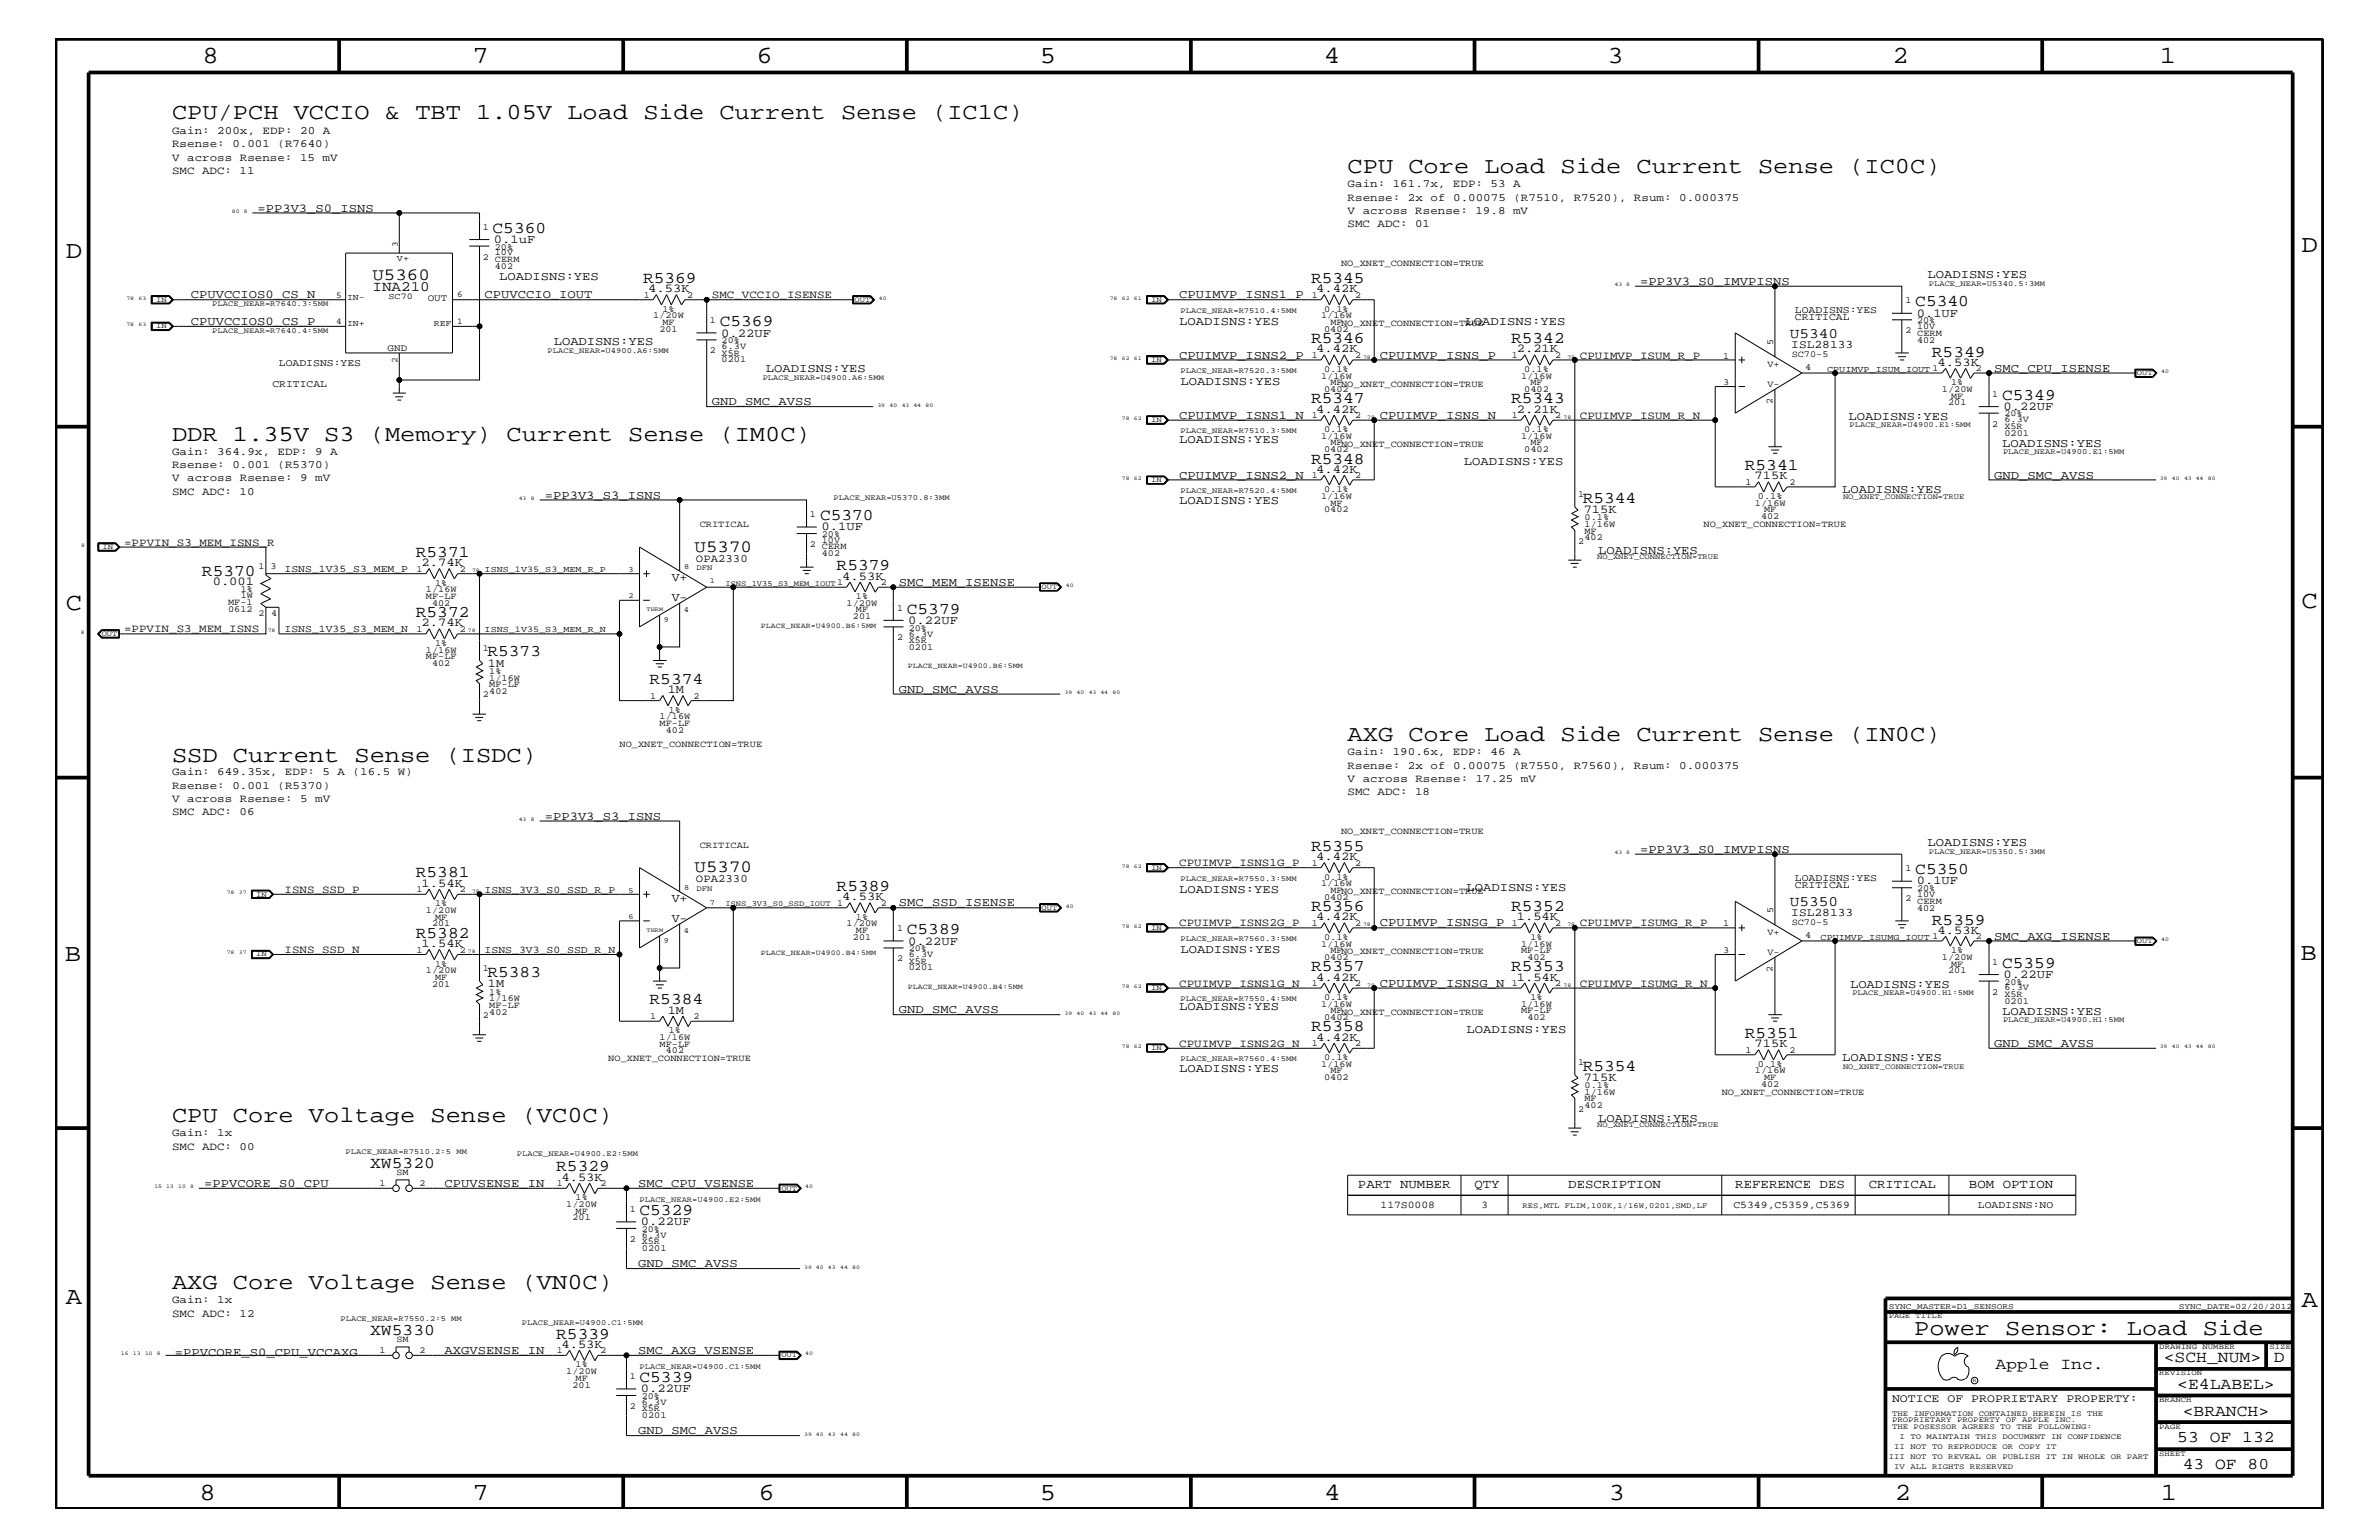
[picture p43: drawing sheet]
<svg xmlns="http://www.w3.org/2000/svg" width="432mm" height="279mm" viewBox="0 0 432 279" stroke-linecap="round" stroke-linejoin="round" font-family="sans-serif">
<defs><g id="words">
<g font-size="4.5">
<text x="36.7" y="11.5">8</text>
<text x="85.8" y="11.5">7</text>
<text x="137.3" y="11.5">6</text>
<text x="188.7" y="11.5">5</text>
<text x="240.3" y="11.5">4</text>
<text x="291.8" y="11.5">3</text>
<text x="343.5" y="11.5">2</text>
<text x="392" y="11.5">1</text>
<text x="11.9" y="46.8">D</text>
<text x="417.7" y="45.7">D</text>
<text x="11.9" y="110.6">C</text>
<text x="417.7" y="110.3">C</text>
<text x="11.8" y="174.3">B</text>
<text x="417.6" y="174.2">B</text>
<text x="11.9" y="236.7">A</text>
<text x="417.7" y="237.1">A</text>
<text x="36.2" y="272.1">8</text>
<text x="85.8" y="272.1">7</text>
<text x="137.7" y="272.1">6</text>
<text x="188.7" y="272.1">5</text>
<text x="240.4" y="272.1">4</text>
<text x="292" y="272.1">3</text>
<text x="343.9" y="272.1">2</text>
<text x="392.2" y="272.1">1</text>
</g>
<g font-size="4.1">
<text x="31.2" y="21.6">CPU/PCH VCCIO &amp; TBT 1.05V Load Side Current Sense (IC1C)</text>
<text x="244.6" y="31.4">CPU Core Load Side Current Sense (IC0C)</text>
<text x="31.2" y="80">DDR 1.35V S3 (Memory) Current Sense (IM0C)</text>
<text x="244.6" y="134.4">AXG Core Load Side Current Sense (IN0C)</text>
<text x="31.2" y="138.3">SSD Current Sense (ISDC)</text>
<text x="31.2" y="203.5">CPU Core Voltage Sense (VC0C)</text>
<text x="31.2" y="233.8">AXG Core Voltage Sense (VN0C)</text>
<text x="347.4" y="242.3">Power Sensor: Load Side</text>
</g>
<g font-size="3.1">
<text x="67.6" y="50.7">U5360</text>
<text x="126.1" y="100.1">U5370</text>
<text x="126.1" y="158.3">U5370</text>
</g>
<g font-size="3">
<text x="89.4" y="42.3">C5360</text>
<text x="116.7" y="51.3">R5369</text>
<text x="238" y="51.3">R5345</text>
<text x="130.6" y="59.2">C5369</text>
<text x="347.6" y="55.6">C5340</text>
<text x="238" y="62.3">R5346</text>
<text x="274.3" y="62.3">R5342</text>
<text x="350.6" y="64.7">R5349</text>
<text x="238" y="73.2">R5347</text>
<text x="274.3" y="73.2">R5343</text>
<text x="363.4" y="72.6">C5349</text>
<text x="238" y="84.1">R5348</text>
<text x="316.7" y="85.3">R5341</text>
<text x="148.8" y="94.3">C5370</text>
<text x="287.3" y="91.2">R5344</text>
<text x="75.5" y="101">R5371</text>
<text x="36.7" y="104.4">R5370</text>
<text x="151.8" y="103.5">R5379</text>
<text x="75.5" y="112">R5372</text>
<text x="164.6" y="111.4">C5379</text>
<text x="88.5" y="119.1">R5373</text>
<text x="117.9" y="124.1">R5374</text>
<text x="238" y="154.4">R5355</text>
<text x="75.5" y="159.2">R5381</text>
<text x="151.8" y="161.7">R5389</text>
<text x="347.6" y="158.6">C5350</text>
<text x="238" y="165.3">R5356</text>
<text x="274.3" y="165.3">R5352</text>
<text x="350.6" y="167.8">R5359</text>
<text x="75.5" y="170.1">R5382</text>
<text x="164.6" y="169.5">C5389</text>
<text x="88.5" y="177.3">R5383</text>
<text x="238" y="176.2">R5357</text>
<text x="274.3" y="176.2">R5353</text>
<text x="363.4" y="175.6">C5359</text>
<text x="117.9" y="182.2">R5384</text>
<text x="238" y="187.1">R5358</text>
<text x="316.7" y="188.3">R5351</text>
<text x="287.3" y="194.3">R5354</text>
<text x="67.2" y="211.9">XW5320</text>
<text x="101" y="212.5">R5329</text>
<text x="116.1" y="220.4">C5329</text>
<text x="67.2" y="242.2">XW5330</text>
<text x="101" y="242.9">R5339</text>
<text x="116.1" y="250.7">C5339</text>
<text x="362.2" y="248.4">Apple Inc.</text>
<text x="392.7" y="247.1">&lt;SCH_NUM&gt;</text>
<text x="395.2" y="252">&lt;E4LABEL&gt;</text>
<text x="412.7" y="247.1">D</text>
<text x="396.2" y="256.8">&lt;BRANCH&gt;</text>
<text x="395.2" y="261.6">53 OF 132</text>
<text x="396.2" y="266.6">43 OF 80</text>
</g>
<g font-size="2.6">
<text x="67.6" y="52.8">INA210</text>
<text x="324.9" y="61.3">U5340</text>
<text x="324.9" y="164.4">U5350</text>
</g>
<g font-size="2.3">
<text x="246.5" y="215.6">PART NUMBER</text>
<text x="267.6" y="215.6">QTY</text>
<text x="284.6" y="215.6">DESCRIPTION</text>
<text x="315" y="215.6">REFERENCE DES</text>
<text x="339.2" y="215.6">CRITICAL</text>
<text x="357.4" y="215.6">BOM OPTION</text>
</g>
<g font-size="2.2">
<text x="46.7" y="38.4">=PP3V3_S0_ISNS</text>
<text x="89.7" y="44.1">0.1uF</text>
<text x="90.6" y="50.7">LOADISNS:YES</text>
<text x="117.6" y="53">4.53K</text>
<text x="238.9" y="53">4.42K</text>
<text x="297.7" y="51.7">=PP3V3_S0_IMVPISNS</text>
<text x="349.8" y="50.5">LOADISNS:YES</text>
<text x="34.6" y="59">CPUVCCIOS0_CS_P</text>
<text x="34.6" y="54.1">CPUVCCIOS0_CS_N</text>
<text x="88" y="54.1">CPUVCCIO_IOUT</text>
<text x="214" y="59">LOADISNS:YES</text>
<text x="214" y="54.1">CPUIMVP_ISNS1_P</text>
<text x="266" y="59">LOADISNS:YES</text>
<text x="347.9" y="57.4">0.1UF</text>
<text x="100.5" y="62.6">LOADISNS:YES</text>
<text x="130.9" y="61.1">0.22UF</text>
<text x="214" y="65.1">CPUIMVP_ISNS2_P</text>
<text x="238.9" y="64">4.42K</text>
<text x="250.4" y="65.1">CPUIMVP_ISNS_P</text>
<text x="275.3" y="64">2.21K</text>
<text x="139" y="67.5">LOADISNS:YES</text>
<text x="214.3" y="69.9">LOADISNS:YES</text>
<text x="351.7" y="66.4">4.53K</text>
<text x="361.9" y="67.5">SMC_CPU_ISENSE</text>
<text x="129.2" y="73.5">GND_SMC_AVSS</text>
<text x="214" y="76">CPUIMVP_ISNS1_N</text>
<text x="238.9" y="74.9">4.42K</text>
<text x="250.4" y="76">CPUIMVP_ISNS_N</text>
<text x="275.3" y="74.9">2.21K</text>
<text x="335.5" y="76.2">LOADISNS:YES</text>
<text x="363.6" y="74.4">0.22UF</text>
<text x="214" y="80.3">LOADISNS:YES</text>
<text x="363.4" y="81.1">LOADISNS:YES</text>
<text x="214" y="86.9">CPUIMVP_ISNS2_N</text>
<text x="238.9" y="85.8">4.42K</text>
<text x="265.7" y="84.4">LOADISNS:YES</text>
<text x="318.5" y="87">715K</text>
<text x="334.3" y="89.5">LOADISNS:YES</text>
<text x="361.9" y="86.9">GND_SMC_AVSS</text>
<text x="98.9" y="90.5">=PP3V3_S3_ISNS</text>
<text x="214" y="91.5">LOADISNS:YES</text>
<text x="287.4" y="93.1">715K</text>
<text x="149.1" y="96.2">0.1UF</text>
<text x="290.1" y="100.4">LOADISNS:YES</text>
<text x="38.6" y="106.1">0.001</text>
<text x="76.5" y="102.7">2.74K</text>
<text x="121.9" y="105.4">V+</text>
<text x="152.9" y="105.2">4.53K</text>
<text x="163.2" y="106.3">SMC_MEM_ISENSE</text>
<text x="76.5" y="113.7">2.74K</text>
<text x="121.9" y="109.1">V-</text>
<text x="164.8" y="113.1">0.22UF</text>
<text x="88.6" y="120.9">1M</text>
<text x="121.2" y="125.8">1M</text>
<text x="163.2" y="125.7">GND_SMC_AVSS</text>
<text x="98.9" y="148.7">=PP3V3_S3_ISNS</text>
<text x="297.7" y="154.7">=PP3V3_S0_IMVPISNS</text>
<text x="349.8" y="153.5">LOADISNS:YES</text>
<text x="76.5" y="160.9">1.54K</text>
<text x="214" y="162">LOADISNS:YES</text>
<text x="238.9" y="156.1">4.42K</text>
<text x="266.2" y="161.7">LOADISNS:YES</text>
<text x="347.9" y="160.5">0.1UF</text>
<text x="121.9" y="167.2">V-</text>
<text x="121.9" y="163.6">V+</text>
<text x="152.9" y="163.4">4.53K</text>
<text x="163.2" y="164.5">SMC_SSD_ISENSE</text>
<text x="238.9" y="167">4.42K</text>
<text x="275.3" y="167">1.54K</text>
<text x="76.5" y="171.8">1.54K</text>
<text x="164.8" y="171.4">0.22UF</text>
<text x="214.3" y="172.9">LOADISNS:YES</text>
<text x="250.4" y="168.1">CPUIMVP_ISNSG_P</text>
<text x="351.7" y="169.4">4.53K</text>
<text x="361.9" y="170.5">SMC_AXG_ISENSE</text>
<text x="88.6" y="179.1">1M</text>
<text x="238.9" y="177.9">4.42K</text>
<text x="250.4" y="179">CPUIMVP_ISNSG_N</text>
<text x="275.3" y="177.9">1.54K</text>
<text x="335.8" y="179.3">LOADISNS:YES</text>
<text x="363.6" y="177.4">0.22UF</text>
<text x="121.2" y="184">1M</text>
<text x="163.2" y="183.8">GND_SMC_AVSS</text>
<text x="214" y="183.3">LOADISNS:YES</text>
<text x="363.4" y="184.1">LOADISNS:YES</text>
<text x="238.9" y="188.8">4.42K</text>
<text x="266.2" y="187.5">LOADISNS:YES</text>
<text x="318.5" y="190">715K</text>
<text x="362" y="189.9">GND_SMC_AVSS</text>
<text x="214" y="194.5">LOADISNS:YES</text>
<text x="287.4" y="196.1">715K</text>
<text x="334.3" y="192.6">LOADISNS:YES</text>
<text x="290.1" y="203.5">LOADISNS:YES</text>
<text x="37.1" y="215.3">=PPVCORE_S0_CPU</text>
<text x="80.7" y="215.3">CPUVSENSE_IN</text>
<text x="101.9" y="214.2">4.53K</text>
<text x="115.8" y="215.3">SMC_CPU_VSENSE</text>
<text x="116.3" y="222.3">0.22UF</text>
<text x="115.8" y="229.9">GND_SMC_AVSS</text>
<text x="31.7" y="246">=PPVCORE_S0_CPU_VCCAXG</text>
<text x="80.7" y="245.6">AXGVSENSE_IN</text>
<text x="101.9" y="244.5">4.53K</text>
<text x="115.8" y="245.6">SMC_AXG_VSENSE</text>
<text x="116.3" y="252.6">0.22UF</text>
<text x="115.8" y="260.2">GND_SMC_AVSS</text>
</g>
<g font-size="2.1">
<text x="325.1" y="63.1">ISL28133</text>
<text x="325.1" y="166.1">ISL28133</text>
<text x="343.4" y="254.4">NOTICE OF PROPRIETARY PROPERTY:</text>
</g>
<g font-size="2">
<text x="31.2" y="29.2">V across Rsense: 15 mV</text>
<text x="31.2" y="26.7">Rsense: 0.001 (R7640)</text>
<text x="31.2" y="24.3">Gain: 200x, EDP: 20 A</text>
<text x="31.2" y="31.6">SMC ADC: 11</text>
<text x="244.6" y="34">Gain: 161.7x, EDP: 53 A</text>
<text x="244.6" y="36.4">Rsense: 2x of 0.00075 (R7510, R7520), Rsum: 0.000375</text>
<text x="244.6" y="38.9">V across Rsense: 19.8 mV</text>
<text x="244.6" y="41.3">SMC ADC: 01</text>
<text x="129.2" y="54.1">SMC_VCCIO_ISENSE</text>
<text x="286.8" y="65.1">CPUIMVP_ISUM_R_P</text>
<text x="286.8" y="76">CPUIMVP_ISUM_R_N</text>
<text x="31.2" y="82.5">Gain: 364.9x, EDP: 9 A</text>
<text x="31.2" y="84.9">Rsense: 0.001 (R5370)</text>
<text x="31.2" y="87.3">V across Rsense: 9 mV</text>
<text x="31.2" y="89.8">SMC ADC: 10</text>
<text x="22.5" y="99">=PPVIN_S3_MEM_ISNS_R</text>
<text x="126.3" y="101.9">OPA2330</text>
<text x="22.5" y="114.8">=PPVIN_S3_MEM_ISNS</text>
<text x="244.6" y="137">Gain: 190.6x, EDP: 46 A</text>
<text x="31.2" y="140.7">Gain: 649.35x, EDP: 5 A (16.5 W)</text>
<text x="31.2" y="143.1">Rsense: 0.001 (R5370)</text>
<text x="244.6" y="141.9">V across Rsense: 17.25 mV</text>
<text x="244.6" y="139.5">Rsense: 2x of 0.00075 (R7550, R7560), Rsum: 0.000375</text>
<text x="31.2" y="145.6">V across Rsense: 5 mV</text>
<text x="31.2" y="147.9">SMC ADC: 06</text>
<text x="244.6" y="144.3">SMC ADC: 18</text>
<text x="51.6" y="162">ISNS_SSD_P</text>
<text x="126.3" y="160">OPA2330</text>
<text x="214" y="157.2">CPUIMVP_ISNS1G_P</text>
<text x="51.6" y="172.9">ISNS_SSD_N</text>
<text x="214" y="168.1">CPUIMVP_ISNS2G_P</text>
<text x="286.8" y="168.1">CPUIMVP_ISUMG_R_P</text>
<text x="214" y="179">CPUIMVP_ISNS1G_N</text>
<text x="286.8" y="179">CPUIMVP_ISUMG_R_N</text>
<text x="214" y="189.9">CPUIMVP_ISNS2G_N</text>
<text x="31.2" y="206.2">Gain: 1x</text>
<text x="31.2" y="208.6">SMC ADC: 00</text>
<text x="31.2" y="238.9">SMC ADC: 12</text>
<text x="31.2" y="236.4">Gain: 1x</text>
</g>
<g font-size="1.9">
<text x="325.8" y="56.8">LOADISNS:YES</text>
<text x="325.8" y="58">CRITICAL</text>
<text x="49.4" y="70.1">CRITICAL</text>
<text x="50.6" y="66.5">LOADISNS:YES</text>
<text x="51.6" y="103.8">ISNS_1V35_S3_MEM_P</text>
<text x="51.6" y="114.8">ISNS_1V35_S3_MEM_N</text>
<text x="88" y="162">ISNS_3V3_S0_SSD_R_P</text>
<text x="325.8" y="159.9">LOADISNS:YES</text>
<text x="325.8" y="161.1">CRITICAL</text>
<text x="88" y="172.9">ISNS_3V3_S0_SSD_R_N</text>
<text x="250.6" y="219.2">117S0008</text>
<text x="268.9" y="219.2">3</text>
<text x="314.6" y="219.2">C5349,C5359,C5369</text>
<text x="359" y="219.2">LOADISNS:NO</text>
</g>
<g font-size="1.8">
<text x="77.6" y="54.6">OUT</text>
<text x="70.4" y="63.6">GND</text>
</g>
<g font-size="1.7">
<text x="87.6" y="41.7">1</text>
<text x="87.6" y="47.1">2</text>
<text x="89.8" y="46.3">10V</text>
<text x="89.8" y="47.6">CERM</text>
<text x="89.8" y="45.3">20%</text>
<text x="89.8" y="48.8">402</text>
<text x="243.4" y="48.3">NO_XNET_CONNECTION=TRUE</text>
<text x="116.8" y="54">1</text>
<text x="118.5" y="57.8">1/20W</text>
<text x="120.2" y="59">MF</text>
<text x="120.2" y="56.6">1%</text>
<text x="124.7" y="54">2</text>
<text x="128.9" y="58.6">1</text>
<text x="238.1" y="54">1</text>
<text x="239.8" y="57.8">1/16W</text>
<text x="240.3" y="56.6">0.1%</text>
<text x="241.5" y="59">MFNO_XNET_CONNECTION=TRUE</text>
<text x="246" y="54">2</text>
<text x="345.9" y="55">1</text>
<text x="348" y="58.6">20%</text>
<text x="348" y="59.7">10V</text>
<text x="119.7" y="60.2">201</text>
<text x="128.9" y="64">2</text>
<text x="131" y="65.7">0201</text>
<text x="131" y="63.4">6.3V</text>
<text x="131" y="62.3">20%</text>
<text x="131" y="64.5">X5R</text>
<text x="238.1" y="64.9">1</text>
<text x="240.3" y="60.2">0402</text>
<text x="246" y="64.9">2</text>
<text x="274.4" y="64.9">1</text>
<text x="282.3" y="64.9">2</text>
<text x="312.8" y="65.1">1</text>
<text x="321.8" y="62.7" transform="rotate(-90 321.8 62.7)">5</text>
<text x="325.2" y="64.7">SC70-5</text>
<text x="345.9" y="60.4">2</text>
<text x="348" y="60.9">CERM</text>
<text x="348" y="62.2">402</text>
<text x="239.8" y="68.7">1/16W</text>
<text x="240.3" y="67.5">0.1%</text>
<text x="240.3" y="71.1">0402</text>
<text x="241.5" y="69.9">MFNO_XNET_CONNECTION=TRUE</text>
<text x="276.1" y="68.7">1/16W</text>
<text x="276.6" y="71.1">0402</text>
<text x="276.6" y="67.5">0.1%</text>
<text x="277.8" y="69.9">MF</text>
<text x="312.8" y="69.8">3</text>
<text x="320.8" y="66.7">V+</text>
<text x="320.8" y="70.3">V-</text>
<text x="327.7" y="67.1">4</text>
<text x="352.5" y="71.1">1/20W</text>
<text x="354.2" y="69.9">1%</text>
<text x="358.6" y="67.3">2</text>
<text x="361.6" y="72">1</text>
<text x="238.1" y="75.8">1</text>
<text x="246" y="75.8">2</text>
<text x="274.4" y="75.8">1</text>
<text x="282.3" y="75.8">2</text>
<text x="321.7" y="73.3" transform="rotate(-90 321.7 73.3)">2</text>
<text x="353.6" y="73.5">201</text>
<text x="354.2" y="72.3">MF</text>
<text x="361.6" y="77.4">2</text>
<text x="363.8" y="76.7">6.3V</text>
<text x="363.8" y="75.6">20%</text>
<text x="363.8" y="77.9">X5R</text>
<text x="239.8" y="79.6">1/16W</text>
<text x="240.3" y="78.3">0.1%</text>
<text x="240.3" y="82">0402</text>
<text x="241.5" y="80.8">MFNO_XNET_CONNECTION=TRUE</text>
<text x="276.1" y="79.6">1/16W</text>
<text x="276.6" y="82">0402</text>
<text x="276.6" y="78.3">0.1%</text>
<text x="277.8" y="80.8">MF</text>
<text x="363.8" y="79.1">0201</text>
<text x="238.1" y="86.7">1</text>
<text x="240.3" y="89.3">0.1%</text>
<text x="246" y="86.7">2</text>
<text x="316.8" y="88">1</text>
<text x="324.8" y="88">2</text>
<text x="127" y="95.6">CRITICAL</text>
<text x="147" y="93.8">1</text>
<text x="239.8" y="90.5">1/16W</text>
<text x="240.3" y="92.9">0402</text>
<text x="241.5" y="91.7">MF</text>
<text x="286.4" y="90.1">1</text>
<text x="287.6" y="94.3">0.1%</text>
<text x="287.6" y="95.6">1/16W</text>
<text x="309.2" y="95.6">NO_XNET_CONNECTION=TRUE</text>
<text x="318.5" y="91.7">1/16W</text>
<text x="319.1" y="90.5">0.1%</text>
<text x="319.7" y="94.2">402</text>
<text x="320.2" y="92.9">MF</text>
<text x="147" y="99.3">2 CERM</text>
<text x="149.2" y="101">402</text>
<text x="149.2" y="97.4">20%</text>
<text x="149.2" y="98.5">10V</text>
<text x="286.4" y="98.7">2</text>
<text x="287.6" y="96.8">MF</text>
<text x="287.6" y="98">402</text>
<text x="43.7" y="107.4">1%</text>
<text x="46.9" y="103.3">1</text>
<text x="49.1" y="103.3">3</text>
<text x="75.6" y="103.7">1</text>
<text x="77.3" y="107.5">1/16W</text>
<text x="79" y="106.3">1%</text>
<text x="83.5" y="103.7">2</text>
<text x="152" y="106.1">1</text>
<text x="159.9" y="106.1">2</text>
<text x="41.4" y="111">0612</text>
<text x="41.4" y="109.8">MF-1</text>
<text x="43.7" y="108.6">1W</text>
<text x="46.9" y="111.7">2</text>
<text x="49.2" y="111.7">4</text>
<text x="77.3" y="108.7">MF-LF</text>
<text x="78.4" y="109.9">402</text>
<text x="153.7" y="109.9">1/20W</text>
<text x="154.8" y="112.3">201</text>
<text x="155.4" y="108.7">1%</text>
<text x="155.4" y="111.1">MF</text>
<text x="162.8" y="110.8">1</text>
<text x="75.6" y="114.7">1</text>
<text x="77.3" y="118.4">1/16W</text>
<text x="77.3" y="119.6">MF-LF</text>
<text x="79" y="117.2">1%</text>
<text x="83.5" y="114.7">2</text>
<text x="87.6" y="118.1">1</text>
<text x="162.8" y="116.2">2</text>
<text x="164.9" y="117.9">0201</text>
<text x="164.9" y="115.5">6.3V</text>
<text x="164.9" y="116.7">X5R</text>
<text x="164.9" y="114.4">20%</text>
<text x="78.4" y="120.8">402</text>
<text x="88.8" y="124.7">MF-LF</text>
<text x="88.8" y="125.9">402</text>
<text x="88.8" y="122.3">1%</text>
<text x="88.8" y="123.5">1/16W</text>
<text x="87.6" y="126.5">2</text>
<text x="118" y="126.8">1</text>
<text x="119.7" y="130.5">1/16W</text>
<text x="119.7" y="131.7">MF-LF</text>
<text x="121.4" y="129.3">1%</text>
<text x="125.9" y="126.8">2</text>
<text x="112.4" y="135.6">NO_XNET_CONNECTION=TRUE</text>
<text x="120.9" y="133">402</text>
<text x="127" y="153.8">CRITICAL</text>
<text x="243.4" y="151.3">NO_XNET_CONNECTION=TRUE</text>
<text x="75.6" y="161.9">1</text>
<text x="83.5" y="161.9">2</text>
<text x="238.1" y="157.1">1</text>
<text x="239.8" y="160.8">1/16W</text>
<text x="240.3" y="159.6">0.1%</text>
<text x="241.5" y="162">MFNO_XNET_CONNECTION=TRUE</text>
<text x="246" y="157.1">2</text>
<text x="345.9" y="158">1</text>
<text x="348" y="161.7">20%</text>
<text x="77.3" y="165.6">1/20W</text>
<text x="79" y="164.5">1%</text>
<text x="79" y="166.9">MF</text>
<text x="152" y="164.4">1</text>
<text x="155.4" y="166.9">1%</text>
<text x="159.9" y="164.4">2</text>
<text x="240.3" y="163.3">0402</text>
<text x="321.8" y="165.7" transform="rotate(-90 321.8 165.7)">5</text>
<text x="325.2" y="167.8">SC70-5</text>
<text x="345.9" y="163.5">2 CERM</text>
<text x="348" y="165.2">402</text>
<text x="348" y="162.8">10V</text>
<text x="75.6" y="172.8">1</text>
<text x="78.4" y="168.1">201</text>
<text x="83.5" y="172.8">2</text>
<text x="153.7" y="168.1">1/20W</text>
<text x="154.8" y="170.5">201</text>
<text x="155.4" y="169.3">MF</text>
<text x="162.8" y="168.9">1</text>
<text x="164.9" y="173.7">6.3V</text>
<text x="164.9" y="172.6">20%</text>
<text x="238.1" y="168">1</text>
<text x="239.8" y="171.7">1/16W</text>
<text x="240.3" y="170.5">0.1%</text>
<text x="241.5" y="172.9">MFNO_XNET_CONNECTION=TRUE</text>
<text x="246" y="168">2</text>
<text x="274.4" y="168">1</text>
<text x="276.1" y="171.7">1/16W</text>
<text x="276.1" y="172.9">MF-LF</text>
<text x="277.8" y="170.5">1%</text>
<text x="282.3" y="168">2</text>
<text x="312.8" y="172.8">3</text>
<text x="312.8" y="168.1">1</text>
<text x="320.8" y="169.7">V+</text>
<text x="320.8" y="173.3">V-</text>
<text x="327.7" y="170.1">4</text>
<text x="354.2" y="172.9">1%</text>
<text x="358.6" y="170.4">2</text>
<text x="77.3" y="176.6">1/20W</text>
<text x="78.4" y="179">201</text>
<text x="79" y="177.7">MF</text>
<text x="79" y="175.4">1%</text>
<text x="87.6" y="176.2">1</text>
<text x="162.8" y="174.4">2</text>
<text x="164.9" y="176.1">0201</text>
<text x="164.9" y="174.9">X5R</text>
<text x="238.1" y="178.8">1</text>
<text x="240.3" y="174.2">0402</text>
<text x="246" y="178.8">2</text>
<text x="274.4" y="178.8">1</text>
<text x="277.2" y="174.2">402</text>
<text x="282.3" y="178.8">2</text>
<text x="321.7" y="176.4" transform="rotate(-90 321.7 176.4)">2</text>
<text x="352.5" y="174.2">1/20W</text>
<text x="353.6" y="176.6">201</text>
<text x="354.2" y="175.4">MF</text>
<text x="361.6" y="175">1</text>
<text x="363.8" y="178.7">20%</text>
<text x="363.8" y="179.7">6.3V</text>
<text x="87.6" y="184.7">2</text>
<text x="88.8" y="181.6">1/16W</text>
<text x="88.8" y="182.9">MF-LF</text>
<text x="88.8" y="184.1">402</text>
<text x="88.8" y="180.5">1%</text>
<text x="118" y="184.9">1</text>
<text x="125.9" y="184.9">2</text>
<text x="239.8" y="182.7">1/16W</text>
<text x="240.3" y="185">0402</text>
<text x="240.3" y="181.4">0.1%</text>
<text x="241.5" y="183.8">MFNO_XNET_CONNECTION=TRUE</text>
<text x="276.1" y="182.7">1/16W</text>
<text x="276.1" y="183.8">MF-LF</text>
<text x="277.2" y="185">402</text>
<text x="277.8" y="181.4">1%</text>
<text x="361.6" y="180.5">2</text>
<text x="363.8" y="182.1">0201</text>
<text x="363.8" y="181">X5R</text>
<text x="119.7" y="189.9">MF-LF</text>
<text x="119.7" y="188.7">1/16W</text>
<text x="120.9" y="191.1">402</text>
<text x="121.4" y="187.5">1%</text>
<text x="238.1" y="189.8">1</text>
<text x="246" y="189.8">2</text>
<text x="316.8" y="191">1</text>
<text x="324.8" y="191">2</text>
<text x="110.4" y="192.6">NO_XNET_CONNECTION=TRUE</text>
<text x="239.8" y="193.6">1/16W</text>
<text x="240.3" y="195.9">0402</text>
<text x="240.3" y="192.3">0.1%</text>
<text x="241.5" y="194.8">MF</text>
<text x="286.4" y="193.2">1</text>
<text x="287.6" y="197.4">0.1%</text>
<text x="318.5" y="194.8">1/16W</text>
<text x="319.1" y="193.6">0.1%</text>
<text x="319.7" y="197.2">402</text>
<text x="320.2" y="195.9">MF</text>
<text x="286.4" y="201.7">2</text>
<text x="287.6" y="201">402</text>
<text x="287.6" y="199.8">MF</text>
<text x="287.6" y="198.7">1/16W</text>
<text x="312.5" y="198.7">NO_XNET_CONNECTION=TRUE</text>
<text x="68.9" y="215.3">1</text>
<text x="72" y="213.2">SM</text>
<text x="76.2" y="215.3">2</text>
<text x="101.1" y="215.3">1</text>
<text x="109" y="215.3">2</text>
<text x="102.8" y="219">1/20W</text>
<text x="103.9" y="221.4">201</text>
<text x="104.5" y="220.2">MF</text>
<text x="104.5" y="217.8">1%</text>
<text x="114.3" y="219.8">1</text>
<text x="114.3" y="225.3">2</text>
<text x="116.5" y="227">0201</text>
<text x="116.5" y="224.6">6.3V</text>
<text x="116.5" y="223.5">20%</text>
<text x="116.5" y="225.7">X5R</text>
<text x="68.9" y="245.6">1</text>
<text x="72" y="243.5">SM</text>
<text x="76.2" y="245.6">2</text>
<text x="101.1" y="245.6">1</text>
<text x="109" y="245.6">2</text>
<text x="102.8" y="249.3">1/20W</text>
<text x="103.9" y="251.7">201</text>
<text x="104.5" y="248.1">1%</text>
<text x="104.5" y="250.6">MF</text>
<text x="114.3" y="250.1">1</text>
<text x="114.3" y="255.6">2 X5R</text>
<text x="116.5" y="257.3">0201</text>
<text x="116.5" y="254.9">6.3V</text>
<text x="116.5" y="253.8">20%</text>
</g>
<g font-size="1.6">
<text x="72.1" y="47.4">V+</text>
<text x="72.2" y="44.9" transform="rotate(-90 72.2 44.9)">3</text>
<text x="83" y="53.9">6</text>
<text x="61" y="54">5</text>
<text x="61" y="58.9">4</text>
<text x="63" y="59.2">IN+</text>
<text x="63" y="54.4">IN-</text>
<text x="70.5" y="54.2">SC70</text>
<text x="78.7" y="59.2">REF</text>
<text x="83" y="58.9">1</text>
<text x="72.1" y="65.9" transform="rotate(-90 72.1 65.9)">2</text>
<text x="331.6" y="67.5">CPUIMVP_ISUM_IOUT 1</text>
<text x="88" y="103.8">ISNS_1V35_S3_MEM_R_P</text>
<text x="88" y="114.8">ISNS_1V35_S3_MEM_R_N</text>
<text x="330.5" y="170.5">CPUIMVP_ISUMG_IOUT 1</text>
</g>
<g font-size="1.5">
<text x="342.8" y="237.4">SYNC_MASTER=D1_SENSORS</text>
<text x="395.5" y="237.4">SYNC_DATE=02/20/2012</text>
</g>
<g font-size="1.4">
<text x="350.1" y="51.9">PLACE_NEAR=U5340.5:3MM</text>
<text x="28.4" y="59.5">IN</text>
<text x="28.4" y="54.7">IN</text>
<text x="38.5" y="55.6">PLACE_NEAR=R7640.3:5MM</text>
<text x="155.1" y="54.7">OUT</text>
<text x="209" y="54.7">IN</text>
<text x="214.3" y="56.8">PLACE_NEAR=R7510.4:5MM</text>
<text x="38.5" y="60.4">PLACE_NEAR=R7640.4:5MM</text>
<text x="99.4" y="64">PLACE_NEAR=U4900.A6:5MM</text>
<text x="209" y="65.6">IN</text>
<text x="138.4" y="68.9">PLACE_NEAR=U4900.A6:5MM</text>
<text x="214.3" y="67.7">PLACE_NEAR=R7520.3:5MM</text>
<text x="387.9" y="68.1">OUT</text>
<text x="209" y="76.6">IN</text>
<text x="335.7" y="77.5">PLACE_NEAR=U4900.E1:5MM</text>
<text x="214.3" y="78.6">PLACE_NEAR=R7510.3:5MM</text>
<text x="363.6" y="82.4">PLACE_NEAR=U4900.E1:5MM</text>
<text x="209" y="87.5">IN</text>
<text x="214.3" y="89.5">PLACE_NEAR=R7520.4:5MM</text>
<text x="151.3" y="90.7">PLACE_NEAR=U5370.8:3MM</text>
<text x="334.5" y="90.6">NO_XNET_CONNECTION=TRUE</text>
<text x="18.6" y="99.6">IN</text>
<text x="289.9" y="101.5">NO_XNET_CONNECTION=TRUE</text>
<text x="114" y="103.8">3</text>
<text x="124.2" y="103.3">8</text>
<text x="126.4" y="103.5">DFN</text>
<text x="128.9" y="105.9">1</text>
<text x="131.7" y="106.3">ISNS_1V35_S3_MEM_IOUT</text>
<text x="189.1" y="106.9">OUT</text>
<text x="114" y="108.6">2</text>
<text x="120.5" y="112.9">9</text>
<text x="124.1" y="111">4</text>
<text x="138.1" y="113.9">PLACE_NEAR=U4900.B6:5MM</text>
<text x="18.5" y="115.3">OUT</text>
<text x="164.8" y="121.2">PLACE_NEAR=U4900.B6:5MM</text>
<text x="350.1" y="155">PLACE_NEAR=U5350.5:3MM</text>
<text x="114" y="162">5</text>
<text x="124.2" y="161.5">8</text>
<text x="126.4" y="161.7">DFN</text>
<text x="209" y="157.8">IN</text>
<text x="214.3" y="159.9">PLACE_NEAR=R7550.3:5MM</text>
<text x="46.5" y="162.7">IN</text>
<text x="114" y="166.7">6</text>
<text x="128.9" y="164.1">7</text>
<text x="131.7" y="164.5">ISNS_3V3_S0_SSD_IOUT</text>
<text x="189.1" y="165">OUT</text>
<text x="46.5" y="173.5">IN</text>
<text x="120.5" y="171.1">9</text>
<text x="124.1" y="169.3">4</text>
<text x="138.1" y="173.3">PLACE_NEAR=U4900.B4:5MM</text>
<text x="209" y="168.7">IN</text>
<text x="214.3" y="170.7">PLACE_NEAR=R7560.3:5MM</text>
<text x="387.9" y="171.1">OUT</text>
<text x="164.8" y="179.4">PLACE_NEAR=U4900.B4:5MM</text>
<text x="209" y="179.6">IN</text>
<text x="214.3" y="181.6">PLACE_NEAR=R7550.4:5MM</text>
<text x="336.2" y="180.5">PLACE_NEAR=U4900.H1:5MM</text>
<text x="363.6" y="185.4">PLACE_NEAR=U4900.H1:5MM</text>
<text x="209" y="190.5">IN</text>
<text x="214.3" y="192.6">PLACE_NEAR=R7560.4:5MM</text>
<text x="334.5" y="193.9">NO_XNET_CONNECTION=TRUE</text>
<text x="62.7" y="209.3">PLACE_NEAR=R7510.2:5 MM</text>
<text x="93.8" y="209.7">PLACE_NEAR=U4900.E2:5MM</text>
<text x="289.9" y="204.5">NO_XNET_CONNECTION=TRUE</text>
<text x="116.1" y="218">PLACE_NEAR=U4900.E2:5MM</text>
<text x="141.8" y="216">OUT</text>
<text x="276.4" y="219.2">RES,MTL FLIM,100K,1/16W,0201,SMD,LF</text>
<text x="61.8" y="239.6">PLACE_NEAR=R7550.2:5 MM</text>
<text x="342.8" y="239.2">PAGE TITLE</text>
<text x="94.7" y="240.3">PLACE_NEAR=U4900.C1:5MM</text>
<text x="391.9" y="244.7">DRAWING NUMBER</text>
<text x="411.9" y="244.7">SIZE</text>
<text x="116.1" y="248.4">PLACE_NEAR=U4900.C1:5MM</text>
<text x="141.8" y="246.2">OUT</text>
<text x="391.9" y="249.5">REVISION</text>
<text x="343.4" y="256.8">THE INFORMATION CONTAINED HEREIN IS THE</text>
<text x="391.9" y="254.4">BRANCH</text>
<text x="343.4" y="258">PROPRIETARY PROPERTY OF APPLE INC.</text>
<text x="343.4" y="259.3">THE POSESSOR AGREES TO THE FOLLOWING:</text>
<text x="343.8" y="262.9">II NOT TO REPRODUCE OR COPY IT</text>
<text x="344.8" y="261.1">I TO MAINTAIN THIS DOCUMENT IN CONFIDENCE</text>
<text x="391.9" y="259.3">PAGE</text>
<text x="342.8" y="264.7">III NOT TO REVEAL OR PUBLISH IT IN WHOLE OR PART</text>
<text x="343.8" y="266.6">IV ALL RIGHTS RESERVED</text>
<text x="391.9" y="264.1">SHEET</text>
</g>
<g font-size="1.1">
<text x="117.3" y="110.9">THRM</text>
<text x="117.3" y="169.1">THRM</text>
</g>
<g font-size="1">
<text x="42.1" y="38.6">80</text>
<text x="44.3" y="38.6">8</text>
<text x="293" y="51.9">43 8</text>
<text x="22.9" y="59.2">78</text>
<text x="22.9" y="54.4">78</text>
<text x="25.1" y="59.2">63</text>
<text x="25.1" y="54.4">63</text>
<text x="159.5" y="54.4">40</text>
<text x="201.4" y="54.4">78</text>
<text x="203.6" y="54.4">62</text>
<text x="205.8" y="54.4">61</text>
<text x="201.4" y="65.3">78</text>
<text x="203.6" y="65.3">62</text>
<text x="205.8" y="65.3">61</text>
<text x="247.4" y="65.1">78</text>
<text x="284.5" y="65.1">78</text>
<text x="392.3" y="67.7">40</text>
<text x="159.3" y="73.8">39</text>
<text x="161.5" y="73.8">40</text>
<text x="163.7" y="73.8">43 44</text>
<text x="168" y="73.8">80</text>
<text x="203.6" y="76.2">78</text>
<text x="205.8" y="76.2">62</text>
<text x="248.2" y="76">78</text>
<text x="283.8" y="76">78</text>
<text x="203.6" y="87.1">78</text>
<text x="205.8" y="87.1">62</text>
<text x="392" y="87.1">39</text>
<text x="394.2" y="87.1">40</text>
<text x="396.4" y="87.1">43 44</text>
<text x="400.7" y="87.1">80</text>
<text x="94.1" y="90.7">43</text>
<text x="96.4" y="90.7">8</text>
<text x="14.7" y="99.3">8</text>
<text x="85.7" y="103.8">78</text>
<text x="193.5" y="106.5">40</text>
<text x="14.6" y="115">8</text>
<text x="48.6" y="114.8">78</text>
<text x="84.9" y="114.8">78</text>
<text x="193.2" y="125.9">39</text>
<text x="195.4" y="125.9">40</text>
<text x="197.6" y="125.9">43 44</text>
<text x="201.9" y="125.9">80</text>
<text x="94.1" y="149">43</text>
<text x="96.4" y="149">8</text>
<text x="293" y="155">43 8</text>
<text x="85.7" y="162">78</text>
<text x="203.6" y="157.4">78</text>
<text x="205.8" y="157.4">62</text>
<text x="41.1" y="162.2">78</text>
<text x="43.3" y="162.2">37</text>
<text x="193.5" y="164.7">40</text>
<text x="41.1" y="173.2">78</text>
<text x="43.3" y="173.2">37</text>
<text x="84.9" y="172.9">78</text>
<text x="203.6" y="168.3">78</text>
<text x="205.8" y="168.3">62</text>
<text x="247.4" y="168.1">78</text>
<text x="284.5" y="168.1">78</text>
<text x="392.3" y="170.7">40</text>
<text x="203.6" y="179.3">78</text>
<text x="205.8" y="179.3">62</text>
<text x="248.2" y="179">78</text>
<text x="283.8" y="179">78</text>
<text x="193.2" y="184.1">39</text>
<text x="195.4" y="184.1">40</text>
<text x="197.6" y="184.1">43 44</text>
<text x="201.9" y="184.1">80</text>
<text x="203.6" y="190.2">78</text>
<text x="205.8" y="190.2">62</text>
<text x="392" y="190.2">39</text>
<text x="394.2" y="190.2">40</text>
<text x="396.4" y="190.2">43 44</text>
<text x="400.7" y="190.2">80</text>
<text x="28" y="215.6">15 13</text>
<text x="32.3" y="215.6">10</text>
<text x="34.5" y="215.6">8</text>
<text x="146.1" y="215.6">40</text>
<text x="146" y="230.2">39 40</text>
<text x="150.3" y="230.2">43</text>
<text x="152.5" y="230.2">44</text>
<text x="154.7" y="230.2">80</text>
<text x="21.9" y="245.9">16</text>
<text x="24.1" y="245.9">13</text>
<text x="26.3" y="245.9">10 8</text>
<text x="146.1" y="245.9">40</text>
<text x="358.1" y="250.7">R</text>
<text x="146" y="260.5">39 40</text>
<text x="150.3" y="260.5">43</text>
<text x="152.5" y="260.5">44</text>
<text x="154.7" y="260.5">80</text>
</g>
</g></defs>
<g fill="none" stroke="#000" stroke-width=".18">
<path d="M45.8 38.6h26.7v7.3M72.5 38.6h14.5v4.9M27.4 58.4h3.3l.8 .8-.8 .8h-3.3zM27.4 53.6h3.3l.8 .8-.8 .7h-3.3zM27.6 53.7v1.4M27.6 58.5v1.4M27.6 58.6h3l.6 .6M27.6 53.8h3l.6 .6M30.6 58.5l.7 .7-.7 .7M30.6 58.5l.8 .7-.8 .7M30.6 58.5h-3.1v1.4h3.1M30.6 53.7h-3.1v1.4h3.1"/>
<path d="M30.6 53.7l.7 .7-.7 .7M30.6 53.7l.8 .7-.8 .7M31.2 59.2l-.6 .6h-3M31.2 54.4l-.6 .6h-3M31.2 59.2h31.5M31.2 54.4h31.5M62.7 45.9h19.4v18.1h-19.4zM82.1 59.2h4.9M82.1 54.4h36.4l.6-.9 1 1.8 .9-1.8 .8 1.8 1-1.8 .9 1.8 .6-.9h30.6M85.2 44.6h3.6M85.2 43.5h3.6M87 44.6v24.3h-14.5"/>
<path d="M128.3 54.4v6M154.8 53.6h3.2l.8 .8-.8 .7h-3.2zM154.8 55.1h3.2M154.8 53.7h3.2M154.9 53.7v1.4M154.9 53.8h3l.6 .6-.6 .6h-3zM158 53.7l.7 .7-.7 .7M158 53.7l.6 .7-.6 .7M208.1 53.6h3.2l.8 .8-.8 .7h-3.2zM208.1 55.1h3.2M208.1 53.7h3.2M208.2 53.7v1.4"/>
<path d="M208.3 53.8h2.9l.6 .6-.6 .6h-2.9zM211.3 53.7l.6 .7-.6 .7M211.3 53.7l.7 .7-.7 .7M211.8 54.4h28l.6-.9 .9 1.8 .8-1.8 1 1.8 .9-1.8 .9 1.8 .6-.9h3.9v10.9M296.8 51.9h25.4v12.9M322.2 51.9h23v4.9M343.4 58h3.6M343.4 56.8h3.6M345.2 58v6M71.3 71.3h2.4M71.7 72h1.5M72.1 72.6h.7"/>
<path d="M72.5 64v7.3M126.4 61.7h3.6M126.4 60.4h3.6M128.3 61.7v12.1h30.2M208.1 64.5h3.2l.8 .8-.8 .8h-3.2zM208.1 75.5h3.2l.8 .7-.8 .8h-3.2zM208.1 66h3.2M208.2 66v-1.4h3.1l.6 .7-.6 .7M208.2 75.6h3.1l.6 .6-.6 .6h-3.1zM208.3 64.7h2.9l.6 .6-.6 .6h-2.9zM208.3 75.6v1.2M211.2 75.6l.6 .6"/>
<path d="M211.3 75.5l.7 .7-.7 .7h-3.2M211.3 64.5l.7 .8-.7 .7M211.8 76.2h28l.6-.9 .9 1.9 .8-1.9 1 1.9 .9-1.9 .9 1.9 .6-1h3.9v10.9h-3.9l-.6 1M211.8 76.2l-.6 .6M211.8 65.3h28l.6-.9 .9 1.8 .8-1.8 1 1.8 .9-1.8 .9 1.8 .6-.9h30.6l.7-.9 .8 1.8 1-1.8 .9 1.8 .8-1.8 1 1.8 .6-.9h33.1M249.4 76.2h26.7l.7-.9 .8 1.9 1-1.9 .9 1.9 .8-1.9 1 1.9 .6-1h29.4M285.8 65.3v26.7l.6 .6-1.2 .6 1.2 .6-1.2 .5 1.2 .7-1.2 .6 .6 .6v5.4M315 60.4l12.1 7.3-12.1 7.3zM315.6 65.3h1.1M315.6 70.1h1.1M316.1 64.7v1.2M322.2 70.6v10.5"/>
<path d="M327.1 67.7h6v20.6h-8.7l-.7 1-.9-1.9-.9 1.9-.9-1.9-.9 1.9-.9-1.9-.7 .9h-7.2v-18.2h3.7M333.1 67.7h19.4l.6-.9 .9 1.8 .9-1.8 1 1.8 .9-1.8 .8 1.8M344 64h2.5M344.5 64.7h1.4M344.8 65.3h.8M359.2 75h3.6M359.2 73.8h3.6M361 75v12.1h30.3M361 67.7h-2.7l-.7 1M387.6 67.1h3.1l.6 .6-.6 .7h-3.1zM387.7 67.7h-26.7v6.1M387.7 67.1v1.3"/>
<path d="M390.7 67.1l.6 .6M390.7 67h-3.2v1.4h3.2M390.7 67l.8 .7-.8 .7M390.7 67l.7 .7-.7 .7M391.3 67.7l-.6 .7M17.8 98.5h3.2l.8 .8-.8 .7h-3.2zM17.9 98.6h3.1l.6 .7-.6 .6h-3.1zM21 98.5l.7 .8-.7 .6h-3.2M21.6 99.3h26.7v5l.9 .7M21.6 99.3l-.7 .6M21.6 99.3l-.7-.6h-3v1.2M98 90.7h25.4"/>
<path d="M144.6 96.8h3.7M144.6 95.6h3.7M146.4 95.6v-4.9h-23v12.9M146.4 96.8v6.1M208.2 86.5h3.1l.6 .6-.6 .6h-3.1zM208.3 86.5v1.2M211.2 86.5l.6 .6M211.3 86.4h-3.2v1.4h3.2M211.3 86.4l.8 .7-.8 .7M211.3 86.4l.7 .7-.7 .7M211.8 87.1l-.6 .6M211.8 87.1h28l.6-.9 .9 1.8 .8-1.8 1 1.8 .9-1.8 .9 1.8"/>
<path d="M321 81.1h2.4M321.5 81.6h1.4M321.8 82.2h.8M18.5 114.2h3.2v1.6h-3.2l-.8-.8zM18.5 114.3l-.7 .7 .7 .7M18.5 114.3l-.6 .7 .6 .7M18.5 115.7h3.2M18.5 114.3h3.2M21.6 114.4h-3.1l-.6 .6 .6 .6h3.1M21.6 114.3v1.4M48.3 104.1h29l.6-.9 .9 1.8 1-1.8 .9 1.8 .8-1.8 1 1.8 .6-.9h33M49.1 105l-1.8 .9 1.8 .9-1.8 .9 1.8 1-1.8 .8 1 .7"/>
<path d="M87 104.1v15.7l.6 .6-1.2 .6 1.2 .7-1.2 .6 1.2 .6-1.2 .6 .6 .6v5.5M116.1 108.9h-3.7v6.1M116.8 104.1h1.1M116.8 108.9h1.1M117.3 103.5v1.2M118.5 119.8h2.5M119.7 117.4v2.4M123.4 109.4v8h-3.7v-5.8M128.3 106.5l-12.2-7.2v14.4l12.2-7.2h25.4l.6-.9 .9 1.8 .9-1.8 1 1.8 .8-1.8 .9 1.8M133.1 106.5v20.6h-7.6l-.6 .9-.9-1.8-.9 1.8-.9-1.8-1 1.8-.9-1.8-.6 .9h-7.3v-12.1h-29.3l-.6 .9-1-1.8-.8 1.8-.9-1.8-1 1.8-.9-1.8-.6 .9h-26.7v-4.8h-2.3v4.8h-26.7M145.2 102.9h2.5M145.7 103.5h1.5"/>
<path d="M146.1 104.1h.7M160.4 113.7h3.6M160.4 112.6h3.6M162.1 113.7v12.2h30.3M162.1 106.5h-2.7l-.6 1M188.8 106.5h-26.7v6.1M188.8 105.9h3.1l.6 .6-.6 .6h-3.1zM191.9 105.9l.5 .6-.5 .6M191.9 105.8h-3.2v1.4h3.2M191.9 105.8l.8 .7-.8 .7M191.9 105.8l.7 .7-.7 .7M284.6 101.6h2.4"/>
<path d="M285.1 102.2h1.4M285.5 102.9h.7M85.8 129.6h2.4M86.3 130.2h1.4M86.6 130.8h.8M119 120.4h1.5M119.4 121h.7M98 149h25.4v12.7M208.1 156.7h3.2l.8 .7-.8 .8h-3.2zM208.1 158.1h3.2M208.1 156.7h3.2M208.2 156.7v1.4"/>
<path d="M208.3 156.8h2.9l.6 .6-.6 .6h-2.9zM211.3 156.7l.6 .7-.6 .7M211.3 156.7l.7 .7-.7 .7M211.8 157.4h28l.6-.9 .9 1.9 .8-1.9 1 1.9 .9-1.9 .9 1.9 .6-1h3.9v10.9M296.8 155h25.4M343.4 159.9h3.6M345.2 159.9v-4.9h-23v12.8M45.6 172.4h3.3l.7 .8-.7 .7h-3.3zM45.6 161.5h3.3l.7 .7-.7 .8h-3.3zM45.8 172.6h3.1l.5 .6-.5 .6h-3.1zM45.8 161.7h3.1l.5 .5-.5 .6h-3.1zM48.9 172.5l.6 .7-.6 .6"/>
<path d="M48.9 172.5h-3.2v1.3h3.2M48.9 161.6h-3.2v1.4M48.9 172.5l.7 .7M48.9 161.6l.6 .6-.6 .7h-3.2M48.9 161.6l.7 .6M49.4 173.2h27.9l.6-1 .9 1.9 1-1.9 .9 1.9 .8-1.9 1 1.9M49.4 162.2h27.9l.6-.9 .9 1.9 1-1.9 .9 1.9 .8-1.9 1 1.9M49.6 173.2l-.7 .6M49.6 162.2l-.7 .8M87 162.2v15.8l.6 .7-1.2 .6 1.2 .6-1.2 .6 1.2 .5-1.2 .6 .6 .6v5.5M112.4 173.2h-29.3l-.6 1M116.1 167.1h-3.7v18.2h7.3l.6-1 .9 1.9 1-1.9 .9 1.9 .9-1.9 .9 1.9"/>
<path d="M116.1 162.2h-33l-.6 1.1M116.8 162.2h1.1M116.8 167.1h1.1M117.3 161.7v1.1M118.5 178h2.5M119 178.7h1.5M119.4 179.3h.7M119.7 175.6v2.4M123.4 167.6v8h-3.7v-5.8M128.3 164.7l-12.2-7.3v14.6l12.2-7.3h4.8M160.4 172h3.6M160.4 170.7h3.6"/>
<path d="M162.1 164.7h-2.7l-.6 .9-.9-1.8-.8 1.8-1-1.8-.9 1.8-.9-1.8-.6 .9h-20.6v20.6h-7.6l-.6 1M162.1 172v12.1h30.3M188.7 163.9h3.2l.8 .8-.8 .8h-3.2zM188.7 165.4h3.2M188.7 164h3.2M188.8 164.7h-26.7v6M188.8 164.1h3.1l.5 .6-.5 .6h-3.1M188.8 164v1.4M191.9 164l.7 .7-.7 .7M191.9 164l.6 .7-.6 .7M208.1 167.6h3.2l.8 .7-.8 .8h-3.2zM208.1 178.5h3.2l.8 .8-.8 .7h-3.2z"/>
<path d="M208.1 169h3.2M208.1 167.7h3.2M208.2 178.6h3.1l.6 .7-.6 .6h-3.1zM208.2 167.7v1.3M208.3 167.8h2.9l.6 .5-.6 .6h-2.9zM211.3 178.5l.7 .8-.7 .6h-3.2M211.3 167.7l.6 .6-.6 .7M211.3 167.7l.7 .6-.7 .7M211.8 179.3l-.6-.6h-2.9v1.2M211.8 179.3h28l.6-1 .9 1.9 .8-1.9 1 1.9 .9-1.9 .9 1.9 .6-.9h30.6l.7-1 .8 1.9 1-1.9 .9 1.9 .8-1.9 1 1.9 .6-.9h29.4M211.8 179.3l-.6 .6M211.8 168.3h28l.6-.9 .9 1.9 .8-1.9 1 1.9 .9-1.9 .9 1.9 .6-1h30.6l.7-.9 .8 1.9 1-1.9 .9 1.9 .8-1.9 1 1.9 .6-1h33.1"/>
<path d="M249.4 179.3v10.9h-3.9l-.6 .9M285.8 168.3v26.7l.6 .6-1.2 .6 1.2 .6-1.2 .6 1.2 .7-1.2 .6 .6 .5v5.5M315 163.5l12.1 7.2-12.1 7.3zM315.6 173.2h1.1M315.6 168.3h1.1M316.1 167.8v1.1M322.2 173.7v10.4M327.1 170.7h25.4l.6-.8 .9 1.7 .9-1.7 1 1.7 .9-1.7 .8 1.7M333.1 170.7v20.7h-8.7l-.7 .9-.9-1.9-.9 1.9-.9-1.9-.9 1.9-.9-1.9-.7 1h-7.2v-18.2h3.7M343.4 161.1h3.6M344 167.1h2.5M344.5 167.8h1.4"/>
<path d="M344.8 168.3h.8M345.2 161.1v6M359.2 178h3.6M359.2 176.8h3.6M361 170.7h-2.7l-.7 1M361 178v12.2h30.3M387.6 170.1h3.1l.6 .6-.6 .7h-3.1zM387.7 170.7h-26.7v6.1M387.7 170.1v1.3M390.7 170.1l.6 .6M390.7 170h-3.2v1.5h3.2M390.7 170l.8 .7-.8 .8"/>
<path d="M390.7 170l.7 .7-.7 .8M391.3 170.7l-.6 .7M85.8 187.7h2.4M86.3 188.3h1.4M86.6 188.9h.8M208.2 189.5h3.1l.6 .7-.6 .6h-3.1zM208.3 189.5v1.3M211.2 189.5l.6 .7M211.3 189.4h-3.2v1.5h3.2M211.3 189.4l.8 .8-.8 .7M211.3 189.4l.7 .8-.7 .7M211.8 190.2l-.6 .6"/>
<path d="M211.8 190.2h28l.6-.9 .9 1.7 .8-1.7 1 1.7 .9-1.7 .9 1.7M321 184.1h2.4M321.5 184.7h1.4M321.8 185.3h.8M36.1 215.6h35.2M71.9 215v-.9h2.4v.9M74.9 215.6h27.9l.6-.9 .9 1.8 .9-1.8 .9 1.8 .9-1.8 1 1.8M113.7 215.6v6.1M141.4 214.8h3.3l.8 .8-.8 .8h-3.3zM141.6 215.6h-33.1l-.5 1M141.6 215h3l.6 .6-.6 .6h-3zM144.6 214.9h-3.1v1.5"/>
<path d="M144.6 214.9l.7 .7-.7 .7h-3.1M144.6 214.9l.8 .7-.8 .8M244.6 216.9h132.2M244.6 213.2h132.2v7.2h-132.2zM265.2 213.2v7.2M273.7 213.2v7.2M284.6 204.7h2.4M285.1 205.3h1.4M285.5 205.9h.7M312.5 213.2v7.2M336.7 213.2v7.2M353.7 213.2v7.2"/>
<path d="M111.8 222.9h3.7M111.8 221.7h3.7M113.7 222.9v7.3h31.5M30.1 245.9h41.2M71.9 245.3v-.9h2.4v.9M74.9 245.9h27.9l.6-.9 .9 1.8 .9-1.8 .9 1.8 .9-1.8 1 1.8M111.8 253.2h3.7M111.8 252h3.7M113.7 253.2v7.3h31.5M113.7 245.9h-5.2l-.5 1M141.4 245.1h3.3l.8 .8-.8 .8h-3.3zM141.6 245.9h-27.9v6.1"/>
<path d="M141.6 245.3h3l.6 .6-.6 .6h-3zM144.6 245.2h-3.1v1.4h3.1M144.6 245.2l.8 .7-.8 .7M144.6 245.2l.7 .7-.7 .7M352.3 246.1a1.72 1.72 0 0 1 2.5 0 1.69 1.69 0 0 1 2.4 0M352.4 246a3.2 3.2 0 0 0 .4 4.3l.8 .1 .4-.2M354 250.2l.7-.3 .7 .3M355.2 250.2l.7 .2 .7-.2M355.3 244.4v.3a1.18 1.18 0 0 1-.6 1.1M355.4 244.4a.99 .99 0 0 0-.6 1.4M357.2 246a1.04 1.04 0 0 0-.7 1 1.04 1.04 0 0 0 .7 1M357.3 248l.1 .7a2.11 2.11 0 0 1-.6 1.5"/>
<circle cx="72.5" cy="38.6" r=".42"/>
<circle cx="87" cy="59.2" r=".42"/>
<circle cx="128.3" cy="54.4" r=".42"/>
<circle cx="322.2" cy="51.9" r=".42"/>
<circle cx="72.5" cy="68.9" r=".42"/>
<circle cx="249.4" cy="76.2" r=".42"/>
<circle cx="249.4" cy="65.3" r=".42"/>
<circle cx="285.8" cy="65.3" r=".42"/>
<circle cx="311.3" cy="76.2" r=".42"/>
<circle cx="333.1" cy="67.7" r=".42"/>
<circle cx="361" cy="67.7" r=".42"/>
<circle cx="123.4" cy="90.7" r=".42"/>
<circle cx="87" cy="104.1" r=".42"/>
<circle cx="112.4" cy="115" r=".42"/>
<circle cx="119.7" cy="117.4" r=".42"/>
<circle cx="133.1" cy="106.5" r=".42"/>
<circle cx="162.1" cy="106.5" r=".42"/>
<circle cx="322.2" cy="155" r=".42"/>
<circle cx="87" cy="162.2" r=".42"/>
<circle cx="112.4" cy="173.2" r=".42"/>
<circle cx="119.7" cy="175.6" r=".42"/>
<circle cx="133.1" cy="164.7" r=".42"/>
<circle cx="162.1" cy="164.7" r=".42"/>
<circle cx="249.4" cy="179.3" r=".42"/>
<circle cx="249.4" cy="168.3" r=".42"/>
<circle cx="285.8" cy="168.3" r=".42"/>
<circle cx="311.3" cy="179.3" r=".42"/>
<circle cx="333.1" cy="170.7" r=".42"/>
<circle cx="361" cy="170.7" r=".42"/>
<circle cx="71.9" cy="215.6" r=".59"/>
<circle cx="74.3" cy="215.6" r=".59"/>
<circle cx="113.7" cy="215.6" r=".42"/>
<circle cx="71.9" cy="245.9" r=".59"/>
<circle cx="74.3" cy="245.9" r=".59"/>
<circle cx="113.7" cy="245.9" r=".42"/>
<circle cx="358.4" cy="250.5" r=".59"/>
</g>
<g fill="none" stroke="#000" stroke-width=".68" stroke-linecap="butt">
<path d="M10.1 7.1h411.5v266.7h-411.5zM16.1 13.2h400v254.5h-400zM61.6 7.1v6.1M113.1 7.1v6.1M164.6 7.1v6.1M216.2 7.1v6.1M267.6 7.1v6.1M319.2 7.1v6.1M370.7 7.1v6.1M10.1 77.4h6M416.1 77.4h5.5M10.1 141.1h6"/>
<path d="M416.1 141.1h5.5M10.1 204.7h6M416.1 204.7h5.5M342.2 238h73.9M416.1 235.6h-73.9v32.1M342.2 243.5h73.9M342.2 252h49.1M391.3 248.4h24.8M391.3 243.5v24.2M391.3 258h24.8M391.3 253.2h24.8M411.3 243.5v4.9"/>
<path d="M61.6 267.7v6.1M113.1 267.7v6.1M164.6 267.7v6.1M216.2 268v5.8M267.6 267.7v6.1M319.2 267.7v6.1M370.7 267.7v6.1M391.3 262.9h24.8"/>
</g>
<g fill="#000">
<circle cx="72.5" cy="38.6" r=".42"/>
<circle cx="87" cy="59.2" r=".42"/>
<circle cx="128.3" cy="54.4" r=".42"/>
<circle cx="322.2" cy="51.9" r=".42"/>
<circle cx="72.5" cy="68.9" r=".42"/>
<circle cx="249.4" cy="76.2" r=".42"/>
<circle cx="249.4" cy="65.3" r=".42"/>
<circle cx="285.8" cy="65.3" r=".42"/>
<circle cx="311.3" cy="76.2" r=".42"/>
<circle cx="333.1" cy="67.7" r=".42"/>
<circle cx="361" cy="67.7" r=".42"/>
<circle cx="123.4" cy="90.7" r=".42"/>
<circle cx="87" cy="104.1" r=".42"/>
<circle cx="112.4" cy="115" r=".42"/>
<circle cx="119.7" cy="117.4" r=".42"/>
<circle cx="133.1" cy="106.5" r=".42"/>
<circle cx="162.1" cy="106.5" r=".42"/>
<circle cx="322.2" cy="155" r=".42"/>
<circle cx="87" cy="162.2" r=".42"/>
<circle cx="112.4" cy="173.2" r=".42"/>
<circle cx="119.7" cy="175.6" r=".42"/>
<circle cx="133.1" cy="164.7" r=".42"/>
<circle cx="162.1" cy="164.7" r=".42"/>
<circle cx="249.4" cy="179.3" r=".42"/>
<circle cx="249.4" cy="168.3" r=".42"/>
<circle cx="285.8" cy="168.3" r=".42"/>
<circle cx="311.3" cy="179.3" r=".42"/>
<circle cx="333.1" cy="170.7" r=".42"/>
<circle cx="361" cy="170.7" r=".42"/>
<circle cx="113.7" cy="215.6" r=".42"/>
<circle cx="113.7" cy="245.9" r=".42"/>
</g>
<use href="#words"/>
</svg>
